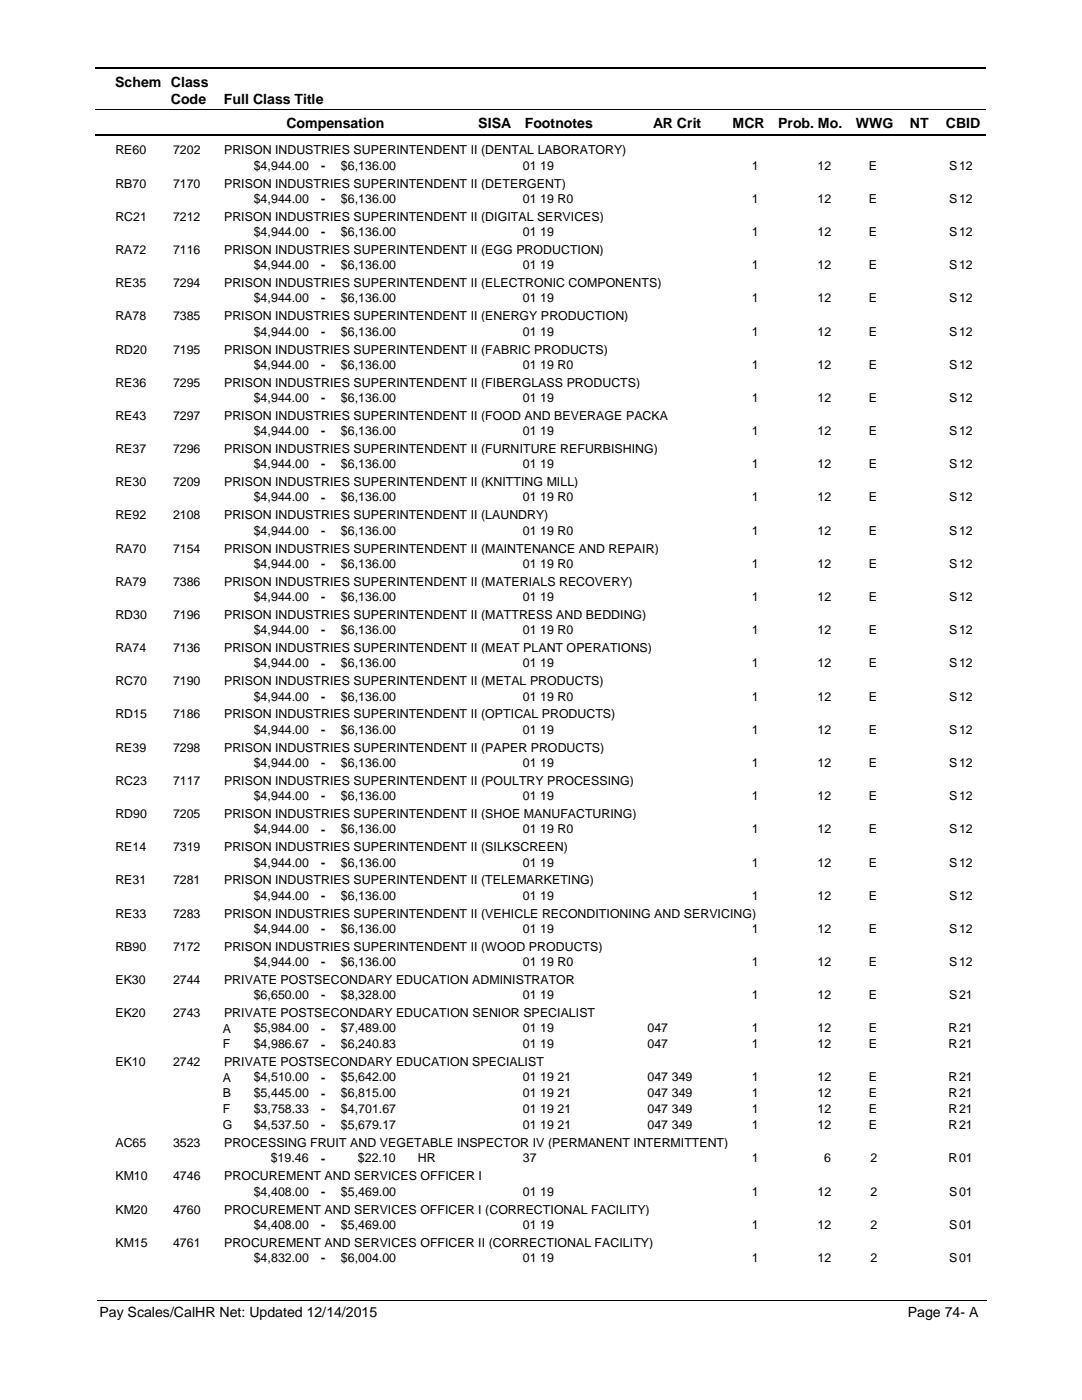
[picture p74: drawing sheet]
<svg xmlns="http://www.w3.org/2000/svg" width="216mm" height="279mm" viewBox="0 0 216 279" stroke-linecap="round" stroke-linejoin="round" font-family="sans-serif">
<defs><g id="words">
<g font-size="2.8">
<text x="23" y="17.3">Schem Class</text>
<text x="34.1" y="20.7">Code</text>
<text x="44.7" y="20.7">Full Class Title</text>
<text x="57.2" y="25.6">Compensation</text>
<text x="95.4" y="25.6">SISA</text>
<text x="104.7" y="25.6">Footnotes</text>
<text x="130.3" y="25.6">AR Crit</text>
<text x="146.2" y="25.6">MCR</text>
<text x="155.3" y="25.6">Prob. Mo.</text>
<text x="170.8" y="25.6">WWG</text>
<text x="181.5" y="25.6">NT</text>
<text x="188.7" y="25.6">CBID</text>
<text x="19.9" y="262.9">Pay Scales/CalHR Net: Updated 12/14/2015</text>
<text x="181.1" y="262.9">Page 74- A</text>
</g>
<g font-size="2.5">
<text x="23" y="30.8">RE60</text>
<text x="34.5" y="30.8">7202</text>
<text x="44.7" y="30.8">PRISON INDUSTRIES SUPERINTENDENT II (DENTAL LABORATORY)</text>
<text x="50.6" y="33.9">$4,944.00</text>
<text x="64.1" y="33.9">-</text>
<text x="68" y="33.9">$6,136.00</text>
<text x="104.3" y="33.9">01 19</text>
<text x="150" y="33.9">1</text>
<text x="163.1" y="33.9">12</text>
<text x="173.4" y="33.9">E</text>
<text x="189.4" y="33.9">S</text>
<text x="191.4" y="33.9">12</text>
<text x="23" y="37.4">RB70</text>
<text x="34.5" y="37.4">7170</text>
<text x="44.7" y="37.4">PRISON INDUSTRIES SUPERINTENDENT II (DETERGENT)</text>
<text x="50.6" y="40.5">$4,944.00</text>
<text x="64.1" y="40.5">-</text>
<text x="68" y="40.5">$6,136.00</text>
<text x="104.3" y="40.5">01 19 R0</text>
<text x="150" y="40.5">1</text>
<text x="163.1" y="40.5">12</text>
<text x="173.4" y="40.5">E</text>
<text x="189.4" y="40.5">S</text>
<text x="191.4" y="40.5">12</text>
<text x="23" y="44">RC21</text>
<text x="34.5" y="44">7212</text>
<text x="44.7" y="44">PRISON INDUSTRIES SUPERINTENDENT II (DIGITAL SERVICES)</text>
<text x="50.6" y="47.1">$4,944.00</text>
<text x="64.1" y="47.1">-</text>
<text x="68" y="47.1">$6,136.00</text>
<text x="104.3" y="47.1">01 19</text>
<text x="150" y="47.1">1</text>
<text x="163.1" y="47.1">12</text>
<text x="173.4" y="47.1">E</text>
<text x="189.4" y="47.1">S</text>
<text x="191.4" y="47.1">12</text>
<text x="23" y="50.7">RA72</text>
<text x="34.5" y="50.7">7116</text>
<text x="44.7" y="50.7">PRISON INDUSTRIES SUPERINTENDENT II (EGG PRODUCTION)</text>
<text x="50.6" y="53.7">$4,944.00</text>
<text x="64.1" y="53.8">-</text>
<text x="68" y="53.7">$6,136.00</text>
<text x="104.3" y="53.7">01 19</text>
<text x="150" y="53.7">1</text>
<text x="163.1" y="53.7">12</text>
<text x="173.4" y="53.7">E</text>
<text x="189.4" y="53.7">S</text>
<text x="191.4" y="53.7">12</text>
<text x="23" y="57.3">RE35</text>
<text x="34.5" y="57.3">7294</text>
<text x="44.7" y="57.3">PRISON INDUSTRIES SUPERINTENDENT II (ELECTRONIC COMPONENTS)</text>
<text x="23" y="63.9">RA78</text>
<text x="34.5" y="63.9">7385</text>
<text x="44.7" y="63.9">PRISON INDUSTRIES SUPERINTENDENT II (ENERGY PRODUCTION)</text>
<text x="50.6" y="60.3">$4,944.00</text>
<text x="64.1" y="60.4">-</text>
<text x="68" y="60.3">$6,136.00</text>
<text x="104.3" y="60.3">01 19</text>
<text x="150" y="60.3">1</text>
<text x="163.1" y="60.3">12</text>
<text x="173.4" y="60.3">E</text>
<text x="189.4" y="60.3">S</text>
<text x="191.4" y="60.3">12</text>
<text x="23" y="70.5">RD20</text>
<text x="34.5" y="70.5">7195</text>
<text x="44.7" y="70.5">PRISON INDUSTRIES SUPERINTENDENT II (FABRIC PRODUCTS)</text>
<text x="50.6" y="67">$4,944.00</text>
<text x="64.1" y="67">-</text>
<text x="68" y="67">$6,136.00</text>
<text x="104.3" y="67">01 19</text>
<text x="150" y="67">1</text>
<text x="163.1" y="67">12</text>
<text x="173.4" y="67">E</text>
<text x="189.4" y="67">S</text>
<text x="191.4" y="67">12</text>
<text x="23" y="77.2">RE36</text>
<text x="34.5" y="77.2">7295</text>
<text x="44.7" y="77.2">PRISON INDUSTRIES SUPERINTENDENT II (FIBERGLASS PRODUCTS)</text>
<text x="50.6" y="73.6">$4,944.00</text>
<text x="64.1" y="73.6">-</text>
<text x="68" y="73.6">$6,136.00</text>
<text x="104.3" y="73.6">01 19 R0</text>
<text x="150" y="73.6">1</text>
<text x="163.1" y="73.6">12</text>
<text x="173.4" y="73.6">E</text>
<text x="189.4" y="73.6">S</text>
<text x="191.4" y="73.6">12</text>
<text x="23" y="83.8">RE43</text>
<text x="34.5" y="83.8">7297</text>
<text x="44.7" y="83.8">PRISON INDUSTRIES SUPERINTENDENT II (FOOD AND BEVERAGE PACKA</text>
<text x="50.6" y="80.2">$4,944.00</text>
<text x="64.1" y="80.2">-</text>
<text x="68" y="80.2">$6,136.00</text>
<text x="104.3" y="80.2">01 19</text>
<text x="150" y="80.2">1</text>
<text x="163.1" y="80.2">12</text>
<text x="173.4" y="80.2">E</text>
<text x="189.4" y="80.2">S</text>
<text x="191.4" y="80.2">12</text>
<text x="50.6" y="86.8">$4,944.00</text>
<text x="64.1" y="86.9">-</text>
<text x="68" y="86.8">$6,136.00</text>
<text x="104.3" y="86.8">01 19</text>
<text x="150" y="86.8">1</text>
<text x="163.1" y="86.8">12</text>
<text x="173.4" y="86.8">E</text>
<text x="189.4" y="86.8">S</text>
<text x="191.4" y="86.8">12</text>
<text x="23" y="90.4">RE37</text>
<text x="34.5" y="90.4">7296</text>
<text x="44.7" y="90.4">PRISON INDUSTRIES SUPERINTENDENT II (FURNITURE REFURBISHING)</text>
<text x="50.6" y="93.5">$4,944.00</text>
<text x="64.1" y="93.5">-</text>
<text x="68" y="93.5">$6,136.00</text>
<text x="104.3" y="93.5">01 19</text>
<text x="150" y="93.5">1</text>
<text x="163.1" y="93.5">12</text>
<text x="173.4" y="93.5">E</text>
<text x="189.4" y="93.5">S</text>
<text x="191.4" y="93.5">12</text>
<text x="23" y="97">RE30</text>
<text x="34.5" y="97">7209</text>
<text x="44.7" y="97">PRISON INDUSTRIES SUPERINTENDENT II (KNITTING MILL)</text>
<text x="50.6" y="100.1">$4,944.00</text>
<text x="64.1" y="100.1">-</text>
<text x="68" y="100.1">$6,136.00</text>
<text x="104.3" y="100.1">01 19 R0</text>
<text x="150" y="100.1">1</text>
<text x="163.1" y="100.1">12</text>
<text x="173.4" y="100.1">E</text>
<text x="189.4" y="100.1">S</text>
<text x="191.4" y="100.1">12</text>
<text x="23" y="103.7">RE92</text>
<text x="34.5" y="103.7">2108</text>
<text x="44.7" y="103.7">PRISON INDUSTRIES SUPERINTENDENT II (LAUNDRY)</text>
<text x="50.6" y="106.7">$4,944.00</text>
<text x="64.1" y="106.7">-</text>
<text x="68" y="106.7">$6,136.00</text>
<text x="104.3" y="106.7">01 19 R0</text>
<text x="150" y="106.7">1</text>
<text x="163.1" y="106.7">12</text>
<text x="173.4" y="106.7">E</text>
<text x="189.4" y="106.7">S</text>
<text x="191.4" y="106.7">12</text>
<text x="23" y="110.3">RA70</text>
<text x="34.5" y="110.3">7154</text>
<text x="44.7" y="110.3">PRISON INDUSTRIES SUPERINTENDENT II (MAINTENANCE AND REPAIR)</text>
<text x="50.6" y="113.3">$4,944.00</text>
<text x="64.1" y="113.4">-</text>
<text x="68" y="113.3">$6,136.00</text>
<text x="104.3" y="113.3">01 19 R0</text>
<text x="150" y="113.3">1</text>
<text x="163.1" y="113.3">12</text>
<text x="173.4" y="113.3">E</text>
<text x="189.4" y="113.3">S</text>
<text x="191.4" y="113.3">12</text>
<text x="23" y="116.9">RA79</text>
<text x="34.5" y="116.9">7386</text>
<text x="44.7" y="116.9">PRISON INDUSTRIES SUPERINTENDENT II (MATERIALS RECOVERY)</text>
<text x="50.6" y="120">$4,944.00</text>
<text x="64.1" y="120">-</text>
<text x="68" y="120">$6,136.00</text>
<text x="104.3" y="120">01 19</text>
<text x="150" y="120">1</text>
<text x="163.1" y="120">12</text>
<text x="173.4" y="120">E</text>
<text x="189.4" y="120">S</text>
<text x="191.4" y="120">12</text>
<text x="23" y="123.5">RD30</text>
<text x="34.5" y="123.5">7196</text>
<text x="44.7" y="123.5">PRISON INDUSTRIES SUPERINTENDENT II (MATTRESS AND BEDDING)</text>
<text x="23" y="130.2">RA74</text>
<text x="34.5" y="130.2">7136</text>
<text x="44.7" y="130.2">PRISON INDUSTRIES SUPERINTENDENT II (MEAT PLANT OPERATIONS)</text>
<text x="50.6" y="126.6">$4,944.00</text>
<text x="64.1" y="126.6">-</text>
<text x="68" y="126.6">$6,136.00</text>
<text x="104.3" y="126.6">01 19 R0</text>
<text x="150" y="126.6">1</text>
<text x="163.1" y="126.6">12</text>
<text x="173.4" y="126.6">E</text>
<text x="189.4" y="126.6">S</text>
<text x="191.4" y="126.6">12</text>
<text x="23" y="136.8">RC70</text>
<text x="34.5" y="136.8">7190</text>
<text x="44.7" y="136.8">PRISON INDUSTRIES SUPERINTENDENT II (METAL PRODUCTS)</text>
<text x="50.6" y="133.2">$4,944.00</text>
<text x="64.1" y="133.2">-</text>
<text x="68" y="133.2">$6,136.00</text>
<text x="104.3" y="133.2">01 19</text>
<text x="150" y="133.2">1</text>
<text x="163.1" y="133.2">12</text>
<text x="173.4" y="133.2">E</text>
<text x="189.4" y="133.2">S</text>
<text x="191.4" y="133.2">12</text>
<text x="23" y="143.4">RD15</text>
<text x="34.5" y="143.4">7186</text>
<text x="44.7" y="143.4">PRISON INDUSTRIES SUPERINTENDENT II (OPTICAL PRODUCTS)</text>
<text x="50.6" y="139.8">$4,944.00</text>
<text x="64.1" y="139.8">-</text>
<text x="68" y="139.8">$6,136.00</text>
<text x="104.3" y="139.8">01 19 R0</text>
<text x="150" y="139.8">1</text>
<text x="163.1" y="139.8">12</text>
<text x="173.4" y="139.8">E</text>
<text x="189.4" y="139.8">S</text>
<text x="191.4" y="139.8">12</text>
<text x="50.6" y="146.5">$4,944.00</text>
<text x="64.1" y="146.5">-</text>
<text x="68" y="146.5">$6,136.00</text>
<text x="104.3" y="146.5">01 19</text>
<text x="150" y="146.5">1</text>
<text x="163.1" y="146.5">12</text>
<text x="173.4" y="146.5">E</text>
<text x="189.4" y="146.5">S</text>
<text x="191.4" y="146.5">12</text>
<text x="23" y="150">RE39</text>
<text x="34.5" y="150">7298</text>
<text x="44.7" y="150">PRISON INDUSTRIES SUPERINTENDENT II (PAPER PRODUCTS)</text>
<text x="50.6" y="153.1">$4,944.00</text>
<text x="64.1" y="153.1">-</text>
<text x="68" y="153.1">$6,136.00</text>
<text x="104.3" y="153.1">01 19</text>
<text x="150" y="153.1">1</text>
<text x="163.1" y="153.1">12</text>
<text x="173.4" y="153.1">E</text>
<text x="189.4" y="153.1">S</text>
<text x="191.4" y="153.1">12</text>
<text x="23" y="156.7">RC23</text>
<text x="34.5" y="156.7">7117</text>
<text x="44.7" y="156.7">PRISON INDUSTRIES SUPERINTENDENT II (POULTRY PROCESSING)</text>
<text x="50.6" y="159.7">$4,944.00</text>
<text x="64.1" y="159.7">-</text>
<text x="68" y="159.7">$6,136.00</text>
<text x="104.3" y="159.7">01 19</text>
<text x="150" y="159.7">1</text>
<text x="163.1" y="159.7">12</text>
<text x="173.4" y="159.7">E</text>
<text x="189.4" y="159.7">S</text>
<text x="191.4" y="159.7">12</text>
<text x="23" y="163.3">RD90</text>
<text x="34.5" y="163.3">7205</text>
<text x="44.7" y="163.3">PRISON INDUSTRIES SUPERINTENDENT II (SHOE MANUFACTURING)</text>
<text x="50.6" y="166.3">$4,944.00</text>
<text x="64.1" y="166.3">-</text>
<text x="68" y="166.3">$6,136.00</text>
<text x="104.3" y="166.3">01 19 R0</text>
<text x="150" y="166.3">1</text>
<text x="163.1" y="166.3">12</text>
<text x="173.4" y="166.3">E</text>
<text x="189.4" y="166.3">S</text>
<text x="191.4" y="166.3">12</text>
<text x="23" y="169.9">RE14</text>
<text x="34.5" y="169.9">7319</text>
<text x="44.7" y="169.9">PRISON INDUSTRIES SUPERINTENDENT II (SILKSCREEN)</text>
<text x="50.6" y="172.9">$4,944.00</text>
<text x="64.1" y="173">-</text>
<text x="68" y="172.9">$6,136.00</text>
<text x="104.3" y="172.9">01 19</text>
<text x="150" y="172.9">1</text>
<text x="163.1" y="172.9">12</text>
<text x="173.4" y="172.9">E</text>
<text x="189.4" y="172.9">S</text>
<text x="191.4" y="172.9">12</text>
<text x="23" y="176.5">RE31</text>
<text x="34.5" y="176.5">7281</text>
<text x="44.7" y="176.5">PRISON INDUSTRIES SUPERINTENDENT II (TELEMARKETING)</text>
<text x="50.6" y="179.6">$4,944.00</text>
<text x="64.1" y="179.6">-</text>
<text x="68" y="179.6">$6,136.00</text>
<text x="104.3" y="179.6">01 19</text>
<text x="150" y="179.6">1</text>
<text x="163.1" y="179.6">12</text>
<text x="173.4" y="179.6">E</text>
<text x="189.4" y="179.6">S</text>
<text x="191.4" y="179.6">12</text>
<text x="23" y="183.1">RE33</text>
<text x="34.5" y="183.1">7283</text>
<text x="44.7" y="183.1">PRISON INDUSTRIES SUPERINTENDENT II (VEHICLE RECONDITIONING AND SERVICING)</text>
<text x="23" y="189.8">RB90</text>
<text x="34.5" y="189.8">7172</text>
<text x="44.7" y="189.8">PRISON INDUSTRIES SUPERINTENDENT II (WOOD PRODUCTS)</text>
<text x="50.6" y="186.2">$4,944.00</text>
<text x="64.1" y="186.2">-</text>
<text x="68" y="186.2">$6,136.00</text>
<text x="104.3" y="186.2">01 19</text>
<text x="150" y="186.2">1</text>
<text x="163.1" y="186.2">12</text>
<text x="173.4" y="186.2">E</text>
<text x="189.4" y="186.2">S</text>
<text x="191.4" y="186.2">12</text>
<text x="23" y="196.4">EK30</text>
<text x="34.5" y="196.4">2744</text>
<text x="44.7" y="196.4">PRIVATE POSTSECONDARY EDUCATION ADMINISTRATOR</text>
<text x="50.6" y="192.8">$4,944.00</text>
<text x="64.1" y="192.8">-</text>
<text x="68" y="192.8">$6,136.00</text>
<text x="104.3" y="192.8">01 19 R0</text>
<text x="150" y="192.8">1</text>
<text x="163.1" y="192.8">12</text>
<text x="173.4" y="192.8">E</text>
<text x="189.4" y="192.8">S</text>
<text x="191.4" y="192.8">12</text>
<text x="23" y="203">EK20</text>
<text x="34.5" y="203">2743</text>
<text x="44.7" y="203">PRIVATE POSTSECONDARY EDUCATION SENIOR SPECIALIST</text>
<text x="50.6" y="199.4">$6,650.00</text>
<text x="64.1" y="199.5">-</text>
<text x="68" y="199.4">$8,328.00</text>
<text x="104.3" y="199.4">01 19</text>
<text x="150" y="199.4">1</text>
<text x="163.1" y="199.4">12</text>
<text x="173.4" y="199.4">E</text>
<text x="189.4" y="199.4">S</text>
<text x="191.4" y="199.4">21</text>
<text x="44.5" y="206.1">A</text>
<text x="44.5" y="209.2">F</text>
<text x="50.6" y="206.1">$5,984.00</text>
<text x="50.6" y="209.2">$4,986.67</text>
<text x="64.1" y="206.1">-</text>
<text x="64.1" y="209.3">-</text>
<text x="68" y="209.2">$6,240.83</text>
<text x="68" y="206.1">$7,489.00</text>
<text x="104.3" y="209.2">01 19</text>
<text x="104.3" y="206.1">01 19</text>
<text x="129.2" y="209.2">047</text>
<text x="129.2" y="206.1">047</text>
<text x="150" y="206.1">1</text>
<text x="150" y="209.2">1</text>
<text x="163.1" y="206.1">12</text>
<text x="163.1" y="209.2">12</text>
<text x="173.4" y="209.2">E</text>
<text x="173.4" y="206.1">E</text>
<text x="189.3" y="206.1">R</text>
<text x="189.3" y="209.2">R</text>
<text x="191.4" y="206.1">21</text>
<text x="191.4" y="209.2">21</text>
<text x="23" y="212.8">EK10</text>
<text x="34.5" y="212.8">2742</text>
<text x="44.5" y="215.8">A</text>
<text x="44.7" y="212.8">PRIVATE POSTSECONDARY EDUCATION SPECIALIST</text>
<text x="50.6" y="215.8">$4,510.00</text>
<text x="64.1" y="215.9">-</text>
<text x="68" y="215.8">$5,642.00</text>
<text x="104.3" y="215.8">01 19 21</text>
<text x="129.2" y="215.8">047 349</text>
<text x="150" y="215.8">1</text>
<text x="163.1" y="215.8">12</text>
<text x="173.4" y="215.8">E</text>
<text x="189.3" y="215.8">R</text>
<text x="191.4" y="215.8">21</text>
<text x="44.5" y="219">B</text>
<text x="50.6" y="219">$5,445.00</text>
<text x="64.1" y="219.1">-</text>
<text x="68" y="219">$6,815.00</text>
<text x="104.3" y="219">01 19 21</text>
<text x="129.2" y="219">047 349</text>
<text x="150" y="219">1</text>
<text x="163.1" y="219">12</text>
<text x="173.4" y="219">E</text>
<text x="189.3" y="219">R</text>
<text x="191.4" y="219">21</text>
<text x="44.5" y="222.2">F</text>
<text x="44.5" y="225.4">G</text>
<text x="50.6" y="222.2">$3,758.33</text>
<text x="50.6" y="225.4">$4,537.50</text>
<text x="64.1" y="222.2">-</text>
<text x="64.1" y="225.4">-</text>
<text x="68" y="222.2">$4,701.67</text>
<text x="68" y="225.4">$5,679.17</text>
<text x="104.3" y="222.2">01 19 21</text>
<text x="104.3" y="225.4">01 19 21</text>
<text x="129.2" y="222.2">047 349</text>
<text x="129.2" y="225.4">047 349</text>
<text x="150" y="222.2">1</text>
<text x="150" y="225.4">1</text>
<text x="163.1" y="222.2">12</text>
<text x="163.1" y="225.4">12</text>
<text x="173.4" y="222.2">E</text>
<text x="173.4" y="225.4">E</text>
<text x="189.3" y="222.2">R</text>
<text x="189.3" y="225.4">R</text>
<text x="191.4" y="222.2">21</text>
<text x="191.4" y="225.4">21</text>
<text x="23" y="228.9">AC65</text>
<text x="34.5" y="228.9">3523</text>
<text x="44.7" y="228.9">PROCESSING FRUIT AND VEGETABLE INSPECTOR IV (PERMANENT INTERMITTENT)</text>
<text x="54" y="232">$19.46</text>
<text x="64.1" y="232">-</text>
<text x="71.4" y="232">$22.10</text>
<text x="83.4" y="232">HR</text>
<text x="104.3" y="232">37</text>
<text x="150" y="232">1</text>
<text x="164.5" y="232">6</text>
<text x="173.7" y="232">2</text>
<text x="189.3" y="232">R</text>
<text x="191.4" y="232">01</text>
<text x="23" y="235.5">KM10</text>
<text x="34.5" y="235.5">4746</text>
<text x="44.7" y="235.5">PROCUREMENT AND SERVICES OFFICER I</text>
<text x="50.6" y="238.6">$4,408.00</text>
<text x="64.1" y="238.6">-</text>
<text x="68" y="238.6">$5,469.00</text>
<text x="104.3" y="238.6">01 19</text>
<text x="150" y="238.6">1</text>
<text x="163.1" y="238.6">12</text>
<text x="173.7" y="238.6">2</text>
<text x="189.4" y="238.6">S</text>
<text x="191.4" y="238.6">01</text>
<text x="23" y="242.2">KM20</text>
<text x="34.5" y="242.2">4760</text>
<text x="44.7" y="242.2">PROCUREMENT AND SERVICES OFFICER I (CORRECTIONAL FACILITY)</text>
<text x="50.6" y="245.2">$4,408.00</text>
<text x="64.1" y="245.3">-</text>
<text x="68" y="245.2">$5,469.00</text>
<text x="104.3" y="245.2">01 19</text>
<text x="150" y="245.2">1</text>
<text x="163.1" y="245.2">12</text>
<text x="173.7" y="245.2">2</text>
<text x="189.4" y="245.2">S</text>
<text x="191.4" y="245.2">01</text>
<text x="23" y="248.8">KM15</text>
<text x="34.5" y="248.8">4761</text>
<text x="44.7" y="248.8">PROCUREMENT AND SERVICES OFFICER II (CORRECTIONAL FACILITY)</text>
<text x="50.6" y="251.8">$4,832.00</text>
<text x="64.1" y="251.9">-</text>
<text x="68" y="251.8">$6,004.00</text>
<text x="104.3" y="251.8">01 19</text>
<text x="150" y="251.8">1</text>
<text x="163.1" y="251.8">12</text>
<text x="173.7" y="251.8">2</text>
<text x="189.4" y="251.8">S</text>
<text x="191.4" y="251.8">01</text>
</g>
</g></defs>
<path d="M19 13.5h177.8M19 27h177.8" fill="none" stroke="#000" stroke-width=".36"/>
<path d="M19 21.8h177.8" fill="none" stroke="#000" stroke-width=".2"/>
<g fill="#fff">
<path d="M46.9 31.2h16.3v3h-16.3z"/>
<path d="M191 31.2h4.2v3h-4.2z"/>
<path d="M46.9 37.8h16.3v3h-16.3z"/>
<path d="M191 37.8h4.2v3h-4.2z"/>
<path d="M46.9 44.5h16.3v3h-16.3z"/>
<path d="M191 44.5h4.2v3h-4.2z"/>
<path d="M46.9 51.1h16.3v3h-16.3z"/>
<path d="M191 51.1h4.2v3h-4.2z"/>
<path d="M46.9 57.7h16.3v3h-16.3z"/>
<path d="M191 57.7h4.2v3h-4.2z"/>
<path d="M46.9 64.3h16.3v3h-16.3z"/>
<path d="M191 64.3h4.2v3h-4.2z"/>
<path d="M46.9 71h16.3v3h-16.3z"/>
<path d="M191 71h4.2v3h-4.2z"/>
<path d="M46.9 77.6h16.3v3h-16.3z"/>
<path d="M191 77.6h4.2v3h-4.2z"/>
<path d="M46.9 84.2h16.3v3h-16.3z"/>
<path d="M191 84.2h4.2v3h-4.2z"/>
<path d="M46.9 90.8h16.3v3h-16.3z"/>
<path d="M191 90.8h4.2v3h-4.2z"/>
<path d="M46.9 97.5h16.3v2.9h-16.3z"/>
<path d="M191 97.5h4.2v2.9h-4.2z"/>
<path d="M46.9 104.1h16.3v3h-16.3z"/>
<path d="M191 104.1h4.2v3h-4.2z"/>
<path d="M46.9 110.7h16.3v3h-16.3z"/>
<path d="M191 110.7h4.2v3h-4.2z"/>
<path d="M46.9 117.3h16.3v3h-16.3z"/>
<path d="M191 117.3h4.2v3h-4.2z"/>
<path d="M46.9 124h16.3v2.9h-16.3z"/>
<path d="M191 124h4.2v2.9h-4.2z"/>
<path d="M46.9 130.6h16.3v3h-16.3z"/>
<path d="M191 130.6h4.2v3h-4.2z"/>
<path d="M46.9 137.2h16.3v3h-16.3z"/>
<path d="M191 137.2h4.2v3h-4.2z"/>
<path d="M46.9 143.8h16.3v3h-16.3z"/>
<path d="M191 143.8h4.2v3h-4.2z"/>
<path d="M46.9 150.5h16.3v2.9h-16.3z"/>
<path d="M191 150.5h4.2v2.9h-4.2z"/>
<path d="M46.9 157.1h16.3v2.9h-16.3z"/>
<path d="M191 157.1h4.2v2.9h-4.2z"/>
<path d="M46.9 163.7h16.3v3h-16.3z"/>
<path d="M191 163.7h4.2v3h-4.2z"/>
<path d="M46.9 170.3h16.3v3h-16.3z"/>
<path d="M191 170.3h4.2v3h-4.2z"/>
<path d="M46.9 176.9h16.3v3h-16.3z"/>
<path d="M191 176.9h4.2v3h-4.2z"/>
<path d="M46.9 183.6h16.3v2.9h-16.3z"/>
<path d="M191 183.6h4.2v2.9h-4.2z"/>
<path d="M46.9 190.2h16.3v2.9h-16.3z"/>
<path d="M191 190.2h4.2v2.9h-4.2z"/>
<path d="M46.9 196.8h16.3v3h-16.3z"/>
<path d="M191 196.8h4.2v3h-4.2z"/>
<path d="M46.9 203.4h16.3v3h-16.3z"/>
<path d="M191 203.4h4.2v3h-4.2z"/>
<path d="M46.9 206.6h16.3v3h-16.3z"/>
<path d="M191 206.6h4.2v3h-4.2z"/>
<path d="M46.9 213.2h16.3v3h-16.3z"/>
<path d="M191 213.2h4.2v3h-4.2z"/>
<path d="M46.9 216.4h16.3v3h-16.3z"/>
<path d="M191 216.4h4.2v3h-4.2z"/>
<path d="M46.9 219.6h16.3v2.9h-16.3z"/>
<path d="M191 219.6h4.2v2.9h-4.2z"/>
<path d="M46.9 222.7h16.3v3h-16.3z"/>
<path d="M191 222.7h4.2v3h-4.2z"/>
<path d="M46.9 229.3h16.3v3h-16.3z"/>
<path d="M191 229.3h4.2v3h-4.2z"/>
<path d="M46.9 236h16.3v3h-16.3z"/>
<path d="M191 236h4.2v3h-4.2z"/>
<path d="M46.9 242.6h16.3v3h-16.3z"/>
<path d="M191 242.6h4.2v3h-4.2z"/>
<path d="M46.9 249.2h16.3v3h-16.3z"/>
<path d="M191 249.2h4.2v3h-4.2z"/>
</g>
<path d="M19.4 259.6h177.4" fill="none" stroke="#000" stroke-width=".2"/>
<use href="#words"/>
</svg>
